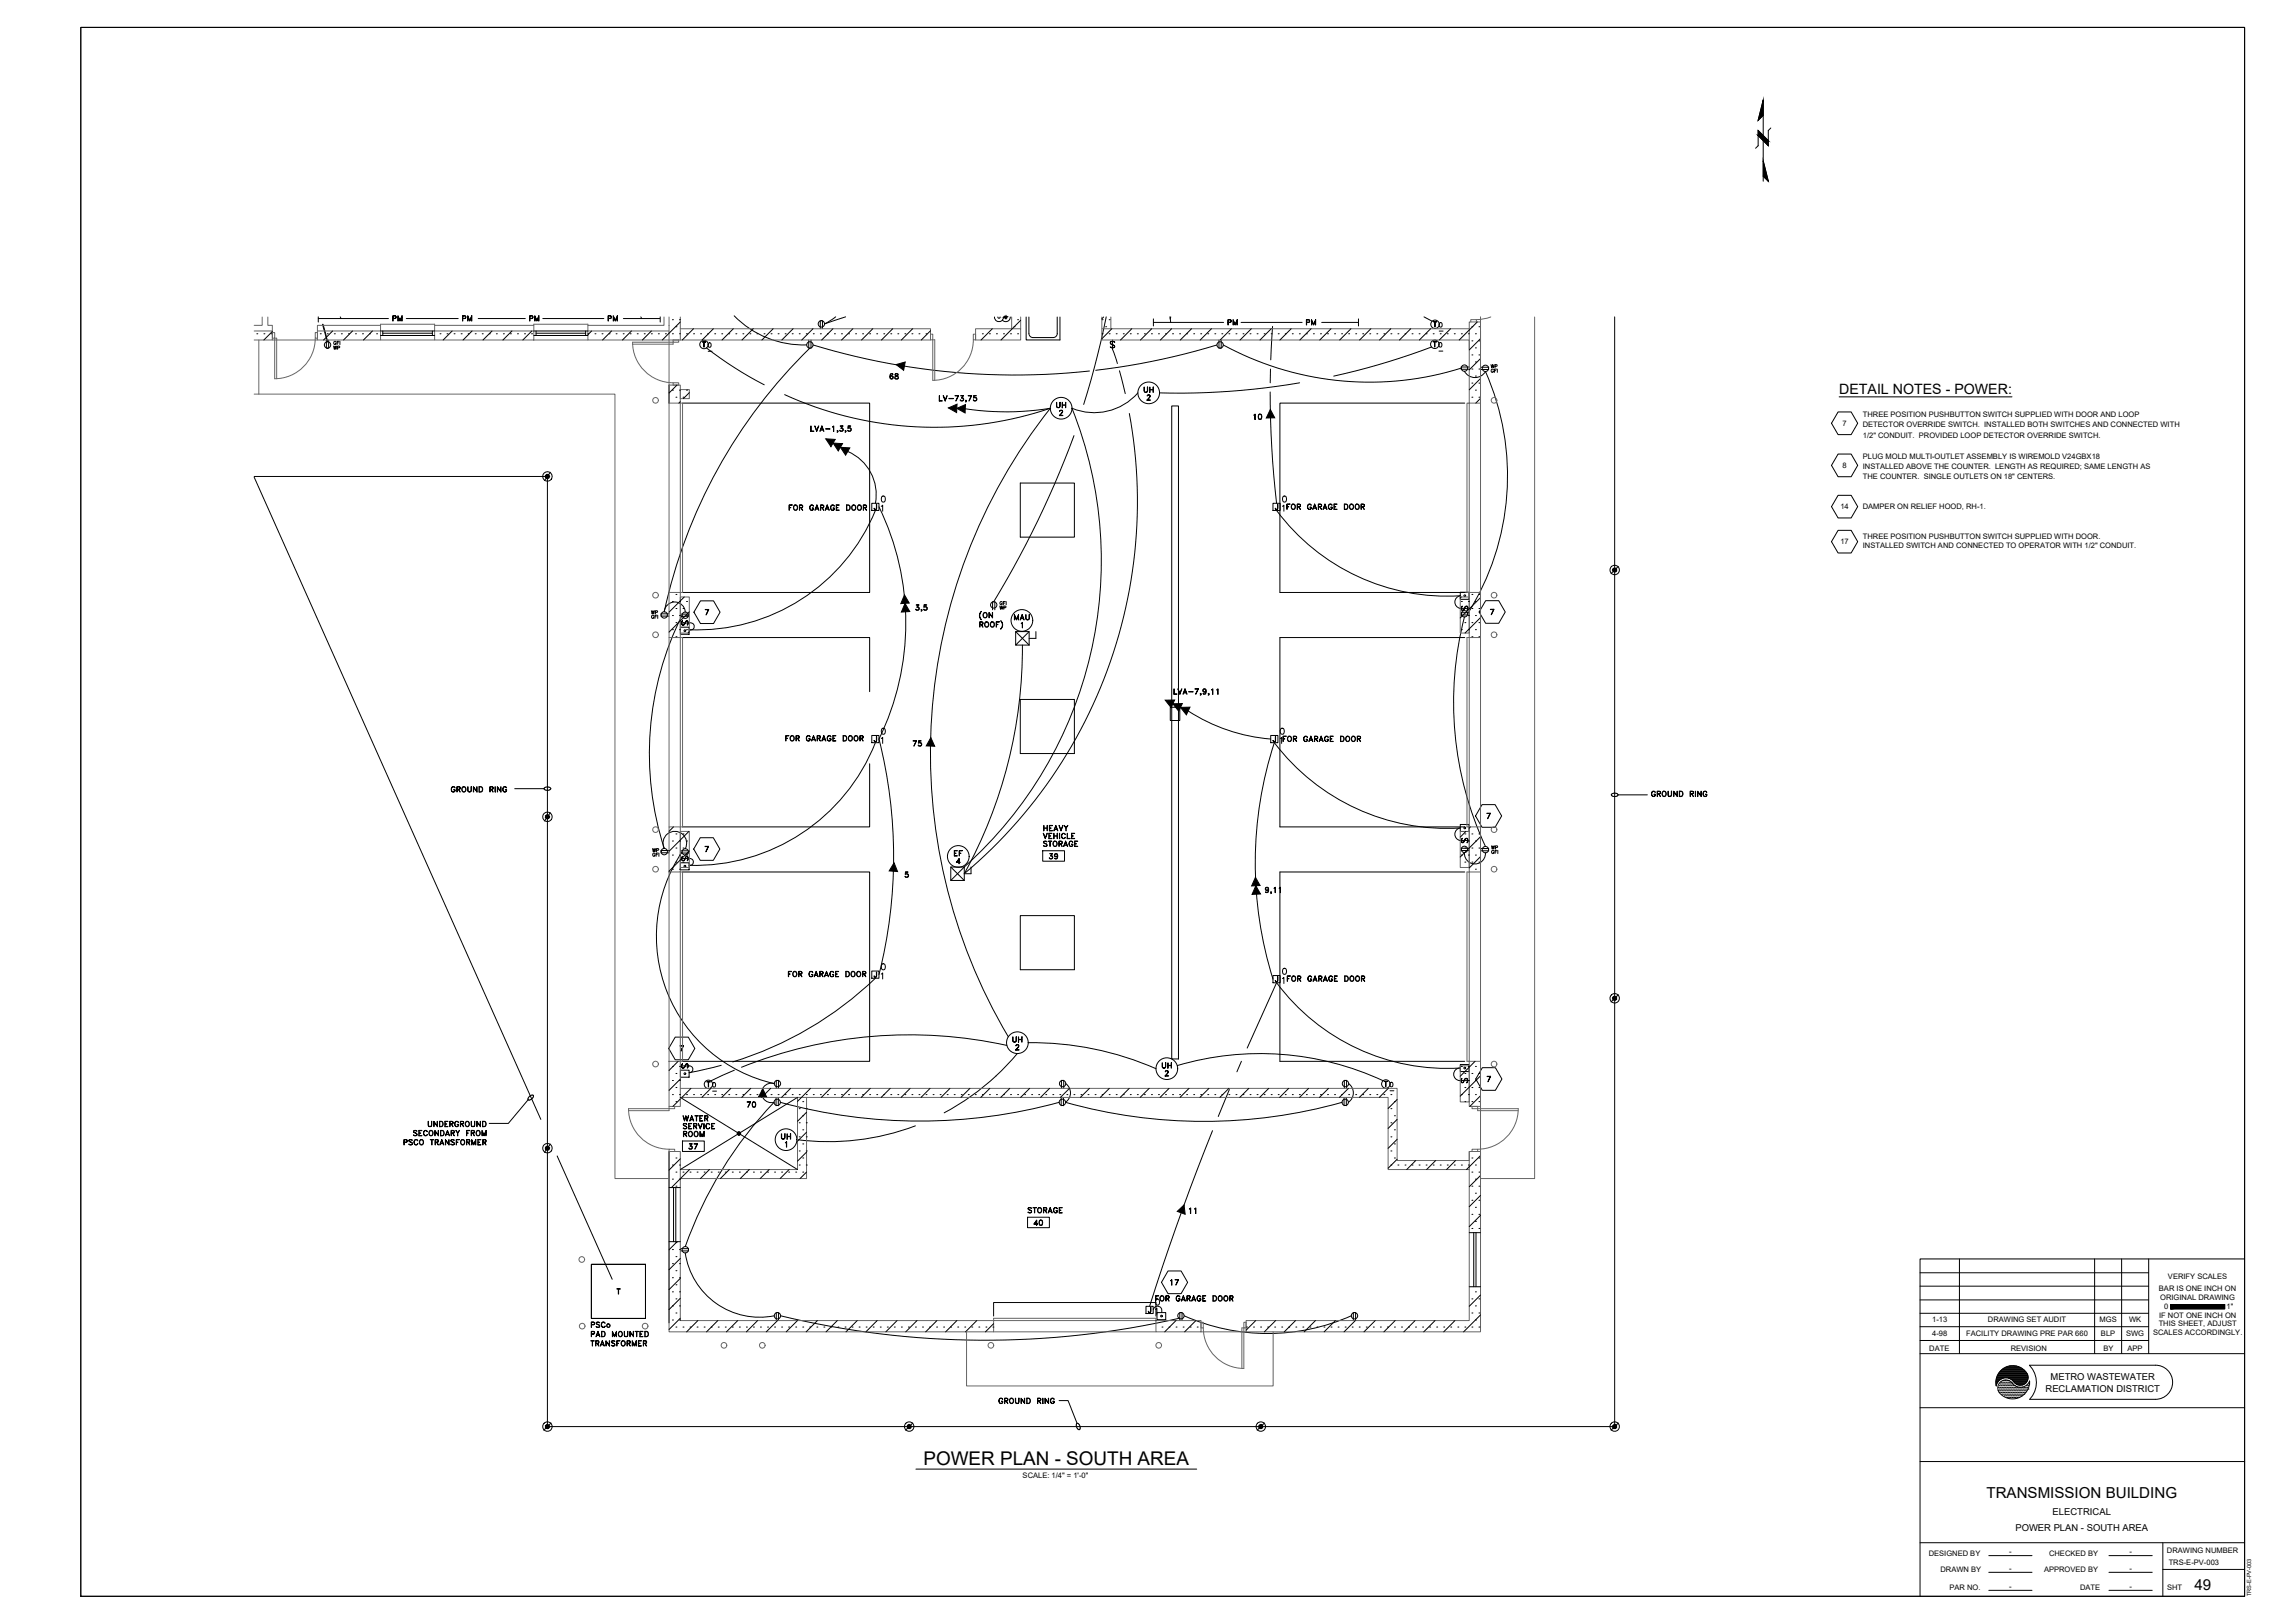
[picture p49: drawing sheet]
<svg xmlns="http://www.w3.org/2000/svg" width="1067mm" height="762mm" viewBox="0 0 1067 762" stroke-linecap="round" stroke-linejoin="round" font-family="sans-serif">
<defs><g id="words">
<text font-size="8.9" x="434" y="688">POWER PLAN - SOUTH AREA</text>
<text font-size="7.5" x="459" y="292">(ON</text>
<g font-size="7.1">
<text x="933" y="703">TRANSMISSION BUILDING</text>
<text x="1030" y="746">49</text>
</g>
<text font-size="6.7" x="864" y="185">DETAIL NOTES - POWER:</text>
<g font-size="6.6">
<text x="440" y="190">LV-73,75</text>
<text x="429" y="288">3,5</text>
</g>
<g font-size="6.2">
<text x="369" y="241">FOR GARAGE DOOR</text>
<text x="603" y="241">FOR GARAGE DOOR</text>
<text x="475" y="292">MAU</text>
<text x="368" y="349">FOR GARAGE DOOR</text>
<text x="428" y="352">75</text>
<text x="211" y="373">GROUND RING</text>
<text x="774" y="375">GROUND RING</text>
<text x="489" y="395">VEHICLE</text>
<text x="447" y="403">EF</text>
<text x="491" y="405">39</text>
<text x="603" y="462">FOR GARAGE DOOR</text>
<text x="474" y="491">UH</text>
<text x="366" y="536">UH</text>
<text x="276" y="629">PAD MOUNTED</text>
</g>
<g font-size="5.7">
<text x="183" y="152">PM</text>
<text x="216" y="152">PM</text>
<text x="284" y="152">PM</text>
<text x="575" y="154">PM</text>
<text x="612" y="154">PM</text>
<text x="417" y="179">68</text>
<text x="536" y="186">UH</text>
<text x="495" y="193">UH</text>
<text x="587" y="198">10</text>
<text x="601" y="349">FOR GARAGE DOOR</text>
<text x="489" y="391">HEAVY</text>
<text x="489" y="399">STORAGE</text>
<text x="369" y="460">FOR GARAGE DOOR</text>
<text x="544" y="503">UH</text>
<text x="350" y="521">70</text>
<text x="320" y="527">WATER</text>
<text x="200" y="530">UNDERGROUND</text>
<text x="320" y="531">SERVICE</text>
<text x="188" y="539">PSCO TRANSFORMER</text>
<text x="193" y="534">SECONDARY FROM</text>
<text x="320" y="535">ROOM</text>
<text x="322" y="541">37</text>
<text x="482" y="571">STORAGE</text>
<text x="557" y="571">11</text>
<text x="484" y="576">40</text>
<text x="549" y="605">17</text>
<text x="542" y="612">FOR GARAGE DOOR</text>
<text x="276" y="624">PSCo</text>
<text x="276" y="633">TRANSFORMER</text>
<text x="468" y="660">GROUND RING</text>
</g>
<text font-size="5.7" fill="#666" x="247" y="152">PM</text>
<g font-size="5.3">
<text x="685" y="288">S</text>
<text x="319" y="295">S</text>
<text x="685" y="397">S</text>
<text x="319" y="405">S</text>
<text x="319" y="503">S</text>
<text x="685" y="510">S</text>
</g>
<g font-size="4.9">
<text x="304" y="290">WP</text>
<text x="699" y="400">WP</text>
</g>
<g font-size="4.4">
<text x="156" y="163">GFI</text>
<text x="699" y="174">WP</text>
<text x="468" y="287">WP</text>
<text x="305" y="401">WP</text>
<text x="963" y="648">METRO WASTEWATER</text>
<text x="960" y="653">RECLAMATION DISTRICT</text>
<text x="964" y="711">ELECTRICAL</text>
<text x="946" y="719">POWER PLAN - SOUTH AREA</text>
</g>
<g font-size="3.5">
<text x="875" y="196">THREE POSITION PUSHBUTTON SWITCH SUPPLIED WITH DOOR AND LOOP</text>
<text x="865" y="200">7</text>
<text x="875" y="201">DETECTOR OVERRIDE SWITCH. INSTALLED BOTH SWITCHES AND CONNECTED WITH</text>
<text x="875" y="205">1/2&quot; CONDUIT. PROVIDED LOOP DETECTOR OVERRIDE SWITCH.</text>
<text x="875" y="215">PLUG MOLD MULTI-OUTLET ASSEMBLY IS WIREMOLD V24GBX18</text>
<text x="865" y="220">8</text>
<text x="875" y="220">INSTALLED ABOVE THE COUNTER. LENGTH AS REQUIRED; SAME LENGTH AS</text>
<text x="875" y="225">THE COUNTER. SINGLE OUTLETS ON 18&quot; CENTERS.</text>
<text x="864" y="239">14</text>
<text x="875" y="239">DAMPER ON RELIEF HOOD, RH-1.</text>
<text x="864" y="256">17</text>
<text x="875" y="253">THREE POSITION PUSHBUTTON SWITCH SUPPLIED WITH DOOR.</text>
<text x="875" y="257">INSTALLED SWITCH AND CONNECTED TO OPERATOR WITH 1/2&quot; CONDUIT.</text>
<text x="1018" y="601">VERIFY SCALES</text>
<text x="1014" y="606">BAR IS ONE INCH ON</text>
<text x="1014" y="610">ORIGINAL DRAWING</text>
<text x="1016" y="615">0</text>
<text x="1045" y="615">1&quot;</text>
<text x="907" y="621">1-13</text>
<text x="933" y="621">DRAWING SET AUDIT</text>
<text x="986" y="621">MGS</text>
<text x="1000" y="621">WK</text>
<text x="1014" y="623">THIS SHEET, ADJUST</text>
<text x="1014" y="619">IF NOT ONE INCH ON</text>
<text x="907" y="627">4-98</text>
<text x="923" y="627">FACILITY DRAWING PRE PAR 660</text>
<text x="987" y="627">BLP</text>
<text x="998" y="627">SWG</text>
<text x="1011" y="627">SCALES ACCORDINGLY.</text>
<text x="906" y="634">DATE</text>
<text x="944" y="634">REVISION</text>
<text x="988" y="634">BY</text>
<text x="999" y="634">APP</text>
<text x="480" y="694">SCALE: 1/4&quot; = 1'-0&quot;</text>
<text x="906" y="730">DESIGNED BY</text>
<text x="943" y="730">-</text>
<text x="962" y="730">CHECKED BY</text>
<text x="1000" y="730">-</text>
<text x="1017" y="729">DRAWING NUMBER</text>
<text x="943" y="738">-</text>
<text x="1000" y="738">-</text>
<text x="1018" y="735">TRS-E-PV-003</text>
<text x="911" y="738">DRAWN BY</text>
<text x="960" y="738">APPROVED BY</text>
<text x="915" y="746">PAR NO.</text>
<text x="943" y="746">-</text>
<text x="977" y="746">DATE</text>
<text x="1000" y="746">-</text>
<text x="1018" y="746">SHT</text>
</g>
<text font-size="2.7" x="1057" y="749" transform="rotate(-90 1057 749)">TRS-E-PV-003</text>
<g font-size="2.6">
<text x="675" y="157">-</text>
<text x="331" y="166">-</text>
<text x="675" y="166">-</text>
<text x="333" y="514">-</text>
<text x="652" y="513">-</text>
</g>
</g></defs>
<!-- layer: E-POWER -->
<g fill="none" stroke="#000" stroke-width=".47">
<path d="M149 150h33M149 149v2M151 152l3 8-2-8M153 160v4M160 149v1M191 150h24M225 150h22M255 150h29M293 150h17M301 149v1M310 149v2M345 148a46 46 0 0 0 34 14"/>
<path d="M380 160v4M381 160v4M385 151v3M386 151v3M392 149l-5 3 10-3M519 149l-5 23-5 18M522 160v4l3 7M542 151h33M542 150v3M549 149l1 2M550 149l-1 1M572 160v4"/>
<path d="M573 160v4M583 151h28M598 153l-1 16M621 151h17M638 150v3M669 149l3 2M758 149v521h-501v-446h-138M332 163a180 180 0 0 0 27 18M380 163a245 245 0 0 0-68 124 5 5 0 0 1 5-4 5 5 0 0 1 5 4M382 162a326 326 0 0 0 130 12M521 161l1-1 1 1h-2l1 1h1v1h-2h2zM526 174l2 11"/>
<path d="M571 162a326 326 0 0 1-57 12M574 162a144 144 0 0 0 112 11M597 173l-1 7M610 180a336 336 0 0 1-66 4M672 163a334 334 0 0 1-46 14M686 173h4M686 172h4M688 174a6 6 0 0 0 9 0 121 121 0 0 1-8 114M695 173h4M695 172h4M368 185a170 170 0 0 0 125 7M493 192a128 128 0 0 1-40 0"/>
<path d="M493 192a261 261 0 0 0-20 295M503 192a193 193 0 0 1-50 215l-7 6h7M530 194a228 228 0 0 1-77 216M534 184a27 27 0 0 1-31 8M596 184a462 462 0 0 0 3 52M398 212a22 22 0 0 1 13 24M504 205a454 454 0 0 1-37 78M119 224l135 302M258 222l-2 4M409 236h4v4h-4zM411 240a90 90 0 0 1-87 56M413 238a124 124 0 0 1 0 109 226 226 0 0 1 0 111"/>
<path d="M598 236h3v4h-3zM599 240a100 100 0 0 0 87 40 3 3 0 0 0-3 3 3 3 0 0 0 3 3M686 278h4v3h-4zM760 266l-4 3M310 289h4M310 288h4M319 294h5v4h-5zM319 288h4M320 289a145 145 0 0 0-8 109M466 282v4M477 297l6 6M483 297l-6 6h6"/>
<path d="M486 297v3h-3M688 290a160 160 0 0 0 9 107M477 303v-6h6v6M480 303a220 220 0 0 1-27 107M558 334a84 84 0 0 0 39 13M409 345h4v4h-4zM411 349a91 91 0 0 1-87 57M597 345h3v4h-3zM258 382l-2 3M310 399h4M312 398a6 6 0 0 1 5-8 6 6 0 0 1 5 8M320 400a71 71 0 0 0 44 109 5 5 0 0 0-6 4 5 5 0 0 0 5 5 190 190 0 0 0-41 67"/>
<path d="M686 395a3 3 0 0 1-3-3 3 3 0 0 1 3-3 102 102 0 0 1-88-40 183 183 0 0 0 0 111M686 387h4v3h-4zM686 399h4M695 399h4M695 398h4M310 400h4M319 405h5v3h-5zM446 413v-6h7v6M446 407l7 6M456 407v3h-3M688 400a5 5 0 0 0 4 6 5 5 0 0 0 5-6M409 456h4v3h-4z"/>
<path d="M411 459a168 168 0 0 1-67 40M598 458h3v3h-3zM760 467l-4 3M473 491a212 212 0 0 0-125 10M478 495l-4 3a116 116 0 0 1-31 24M483 490a145 145 0 0 1 60 12M583 498l-2 5M586 492l13-31a100 100 0 0 0 87 40 3 3 0 0 0-3 3 3 3 0 0 0 2 3M686 500h4v3h-4zM319 502h5v4h-5zM339 500l-15 4M345 502l-11 5"/>
<path d="M364 515v4M364 507v4M365 515v4M366 507v4M366 518a248 248 0 0 0 131 0M498 515v4M498 507v4M499 515v4M499 507v4M500 518a240 240 0 0 0 130 0M500 509a5 5 0 0 1 0 9M553 500a137 137 0 0 1 96 7"/>
<path d="M577 512l-5 12M631 515v4M631 507v4M632 515v4M632 507v4M633 509a5 5 0 0 1 0 9M258 537l-2 4M430 529a116 116 0 0 1-56 6M569 531a1148 1148 0 0 0-29 82M262 543l25 58M278 594h25v25h-25zM319 586h4"/>
<path d="M319 587h4M322 588a35 35 0 0 0 42 30M364 616v4M366 616v4M367 618a408 408 0 0 0 187 1M538 613h3v4h-3zM541 615a2 2 0 0 1 3-2 2 2 0 0 1 1 3M543 616h4v4h-4zM554 616v4M555 616v4M556 618a97 97 0 0 0 79 0M635 616v4"/>
<path d="M637 616v4M259 668l-4 3M429 668l-4 3M594 668l-4 3M760 668l-4 3"/>
<circle cx="386" cy="152" r="1.5"/>
<circle cx="674" cy="152" r="2"/>
<circle cx="154" cy="162" r="1.5"/>
<circle cx="331" cy="162" r="2"/>
<circle cx="380" cy="162" r="1.5"/>
<circle cx="573" cy="162" r="1.5"/>
<circle cx="674" cy="162" r="2"/>
<circle cx="688" cy="173" r="1.5"/>
<circle cx="697" cy="173" r="1.5"/>
<circle cx="498" cy="192" r="5"/>
<circle cx="539" cy="184" r="5"/>
<circle cx="257" cy="224" r="2.2"/>
<circle cx="688" cy="280" r=".4"/>
<circle cx="758" cy="268" r="2.2"/>
<circle cx="312" cy="289" r="1.5"/>
<circle cx="322" cy="289" r="1.5"/>
<circle cx="467" cy="284" r="1.5"/>
<circle cx="480" cy="291" r="5"/>
<circle cx="257" cy="384" r="2.2"/>
<circle cx="312" cy="400" r="1.5"/>
<circle cx="322" cy="400" r="1.5"/>
<circle cx="688" cy="399" r="1.5"/>
<circle cx="688" cy="389" r=".4"/>
<circle cx="697" cy="399" r="1.5"/>
<circle cx="450" cy="402" r="5"/>
<circle cx="758" cy="469" r="2.2"/>
<circle cx="478" cy="490" r="5"/>
<circle cx="333" cy="509" r="2"/>
<circle cx="365" cy="518" r="1.5"/>
<circle cx="365" cy="509" r="1.5"/>
<circle cx="499" cy="518" r="1.5"/>
<circle cx="499" cy="509" r="1.5"/>
<circle cx="548" cy="502" r="5"/>
<circle cx="632" cy="518" r="1.5"/>
<circle cx="632" cy="509" r="1.5"/>
<circle cx="651" cy="509" r="2"/>
<circle cx="688" cy="501" r=".4"/>
<circle cx="257" cy="539" r="2.2"/>
<circle cx="369" cy="535" r="5"/>
<circle cx="322" cy="587" r="1.5"/>
<circle cx="365" cy="618" r="1.5"/>
<circle cx="545" cy="618" r=".4"/>
<circle cx="554" cy="618" r="1.5"/>
<circle cx="636" cy="618" r="1.5"/>
<circle cx="257" cy="670" r="2.2"/>
<circle cx="427" cy="670" r="2.2"/>
<circle cx="592" cy="670" r="2.2"/>
<circle cx="758" cy="670" r="2.2"/>
</g>
<g fill="#000" stroke="#000" stroke-width=".47">
<path d="M421 171l4-1-1 4zM445 192l4-2v4zM449 192l4-2v4zM596 192l3 4h-4zM388 206h4l-2 4zM391 208h5l-2 4zM395 210h4l-2 4zM425 279l2 4h-4zM425 283l2 4h-4zM547 329h5l-2 3zM551 330h4l-2 4zM554 332h5l-2 4z"/>
<path d="M437 346l2 4h-4zM420 405l1 4h-3zM589 412l3 4h-4zM590 416l2 4h-4zM358 511l2 4h-4zM553 569l3-3v4z"/>
<path d="M256 224h1zM256 224h1zM256 224h1z"/>
<path d="M257 223v1zM256 223l1 1zM256 223l1 1z"/>
<path d="M257 223v1zM257 223v1zM257 223v1z"/>
<path d="M257 224h1zM257 224h1zM257 224l1-1z"/>
<path d="M257 224l1-1zM257 223v1zM257 223v1z"/>
<path d="M757 268h1zM757 268h1z"/>
<path d="M758 267v1zM757 267l1 1zM757 267l1 1z"/>
<path d="M758 267v1zM758 267v1z"/>
<path d="M758 268h1zM758 268h1zM758 268h1z"/>
<path d="M759 267l-1 1zM758 267v1zM758 267v1z"/>
<path d="M758 268l1-1zM758 268l1-1zM758 268l1-1z"/>
<path d="M256 384h1zM256 384h1zM256 384h1z"/>
<path d="M256 383l1 1zM256 383l1 1zM256 383l1 1z"/>
<path d="M257 383v1zM257 383v1zM257 383v1z"/>
<path d="M257 384h1zM257 384l1-1zM257 384l1-1z"/>
<path d="M257 384l1-1zM257 383v1zM257 383v1z"/>
<path d="M757 469h1zM757 469h1z"/>
<path d="M758 468v1zM757 468l1 1zM757 469h1z"/>
<path d="M758 468v1zM758 468v1z"/>
<path d="M758 469h1zM758 469h1zM758 469h1z"/>
<path d="M759 468l-1 1zM758 468v1zM758 468v1z"/>
<path d="M758 469h1zM758 469h1zM758 469l1-1z"/>
<path d="M256 539h1zM256 539h1zM256 540l1-1z"/>
<path d="M257 538v1zM256 539h1zM256 539h1z"/>
<path d="M257 539v1zM257 539v1zM257 539v1z"/>
<path d="M257 538v1zM257 538v1zM257 538v1z"/>
<path d="M257 539v1zM257 539v1z"/>
<path d="M257 539l1 1zM257 539h1zM257 539h1z"/>
<path d="M257 539h1zM257 538v1zM257 538v1z"/>
<path d="M256 670h1zM256 670h1zM257 670v1z"/>
<path d="M256 669l1 1zM256 669l1 1zM256 670h1z"/>
<path d="M257 670v1zM257 670v1zM257 670v1z"/>
<path d="M257 669v1zM256 669l1 1z"/>
<path d="M257 670v1zM257 670h1zM257 670h1z"/>
<path d="M257 669v1zM257 669v1zM257 669v1z"/>
<path d="M257 670h1zM257 670h1zM257 670l1-1z"/>
<path d="M426 670h1zM426 670h1zM427 670h-1z"/>
<path d="M426 669l1 1zM426 669l1 1zM426 670h1z"/>
<path d="M427 670v1zM427 670v1zM427 670v1z"/>
<path d="M427 669v1zM426 669l1 1z"/>
<path d="M427 670v1zM427 670h1z"/>
<path d="M427 669v1zM427 669v1zM427 669v1z"/>
<path d="M427 670h1zM427 670h1zM427 670l1-1z"/>
<path d="M591 670h1zM591 670h1zM592 670h-1z"/>
<path d="M591 669l1 1zM591 669l1 1zM591 670h1z"/>
<path d="M592 670v1zM592 670v1zM592 670v1z"/>
<path d="M592 669v1zM591 669l1 1z"/>
<path d="M592 670v1zM592 670h1zM592 670h1z"/>
<path d="M592 669v1zM592 669v1zM592 669v1z"/>
<path d="M592 670h1zM592 670h1zM592 670l1-1z"/>
<path d="M757 670h1zM757 670h1z"/>
<path d="M758 669v1zM757 669l1 1zM757 670h1z"/>
<path d="M758 670v1zM758 670v1zM758 670l1 1z"/>
<path d="M758 669v1zM758 669v1z"/>
<path d="M758 670h1zM758 670h1zM758 670h1z"/>
<path d="M759 669l-1 1zM758 669v1zM758 669v1z"/>
<path d="M758 670h1zM758 670h1zM758 670l1-1z"/>
</g>
<!-- layer: TEXT -->
<g fill="none" stroke="#000" stroke-width=".47">
<path d="M673 151h2zM674 151v3zM330 160l1 1zM330 161v2l1-2M673 160l1 1zM674 161v2v-2M381 200v2l1 1h-1zM383 200v2l1-2-1 3zM386 200l1 3-1-3-1 3zM396 200l-1 1 1 1M498 195h1h-2l2-2h-1h1v1l-1 1M539 188h1h-1l1-2v-1l-1 1 1-1v1l-1 2"/>
<path d="M863 193h6l3 6-3 5h-6l-3-5zM385 202h2M388 201h2zM391 200v3v-3zM393 202h.1M393 203v-1v1M393 203h.1M394 202h1M395 201l1 1h-1M396 200h-2h2l-1 1a.8 .8 0 0 1 1 1 .8 .8 0 0 1-1 1 .8 .8 0 0 1-1-1h1h1M397 202h.1M397 203v-1v1"/>
<path d="M397 203h.1M398 202h.1M399 201l1 1h-1M400 201h-2v-1h1h-1v1a1 1 0 0 1 2 0 .9 .9 0 0 1-1 1 .9 .9 0 0 1-1 0h1h1M863 213h6l3 5-3 6h-6l-3-6zM412 237v2h-1h-1h1zM414 238v-1v3M600 237v2h-1h1zM863 233h6l3 5-3 5h-6l-3-5zM863 249h6l3 5-3 6h-6l-3-6zM329 282h6l3 5-3 6h-6l-3-6zM331 286h2l-1 3 1-3z"/>
<path d="M470 291a2.4 2.4 0 0 1 0 4 2.6 2.6 0 0 0 0-4zM480 293v-1v3v-3zM698 282h6l3 5-3 6h-6l-3-6zM701 286l-1 3 1-3h-1h1M551 323v3h2h-2zM553 323l1 3 1-3-1 3zM556 325h1M556 323l1 3-1-2-1 2zM558 325h2zM563 323l-2 3 2-3h-2l2 1M564 326h.1M565 324v1l1-1"/>
<path d="M565 324h1M565 326h1M565 324v1M566 324v2M566 325a.8 .8 0 0 1-1 0 .8 .8 0 0 1 0-1 .8 .8 0 0 1 1 0v1l-1 1M566 324v1M567 326h.1M568 326h-1M568 326h.1M569 324v-1v3v-2zM571 324l1-1v3v-2zM412 346v2h-1h-1h1z"/>
<path d="M414 347v-1v3M599 346v2h-1h1zM242 370h13M256 370a1.1 1.1 0 0 1 2-1 1.1 1.1 0 0 1 0 2 1.3 1.3 0 0 1-2 0 1.3 1.3 0 0 1 0-1zM696 378h6l3 5-3 5h-6l-3-5zM758 374h1M760 373l-1-1a1.1 1.1 0 0 0-2 0 1.1 1.1 0 0 0 0 2h1M760 373l-1 1M760 373h14M329 393h6l3 6-3 5h-6l-3-5zM331 397h2l-2 3 2-3zM490 399h10v5h-10z"/>
<path d="M700 382l-2 2 2-2h-2h2M425 412h.1M426 410v1v1M426 411l-1-1v-1h1l-1 1a.9 .9 0 0 1 1 1 .9 .9 0 0 1 0 1 .9 .9 0 0 1-1-1l1 1v-1M449 405h2h-2l1-2v3v-3l-1 2M594 418h1h1M594 417h1h1M594 419h1M595 417h-1l1 1M595 417h1l-1 2M596 418a1 1 0 0 1-2 0 .8 .8 0 0 1 0-1 1 1 0 0 1 2 0v2h-2M596 417l-1 1"/>
<path d="M597 419h.1M597 419v1M598 417h1v2v-2zM601 417v2v-2zM412 456v2l-1 1-1-1 1 1zM414 457v3M600 458v2l-1 1v-1l1 1zM317 487h6l3 5-3 6h-6l-3-6zM321 491l-1 3 1-3h-2h2M477 493h2h-2l1-2h-1l1-1v1l-1 2M248 516l-9 11h-9M248 516h1"/>
<path d="M248 516v-1a1.1 1.1 0 0 1 1-1 1.1 1.1 0 0 1 1 1l-1 1M332 508h1zM333 508v2v-2M547 505h2h-2l1-2h-1h1h1l-2 2M650 508h1zM651 508v2v-2M696 501h6l3 6-3 5h-6l-3-5zM698 505h2l-1 3 1-3zM320 536h11v5h-11zM369 536v3v-3zM482 571h11v5h-11zM548 597h7l3 5-3 5h-7l-3-5z"/>
<path d="M290 605h1zM290 605v3zM540 614v2h-1h1zM543 615v-1v3M497 658h5l4 10M506 668l1 1a1.1 1.1 0 0 1 0 1 1.1 1.1 0 0 1-1 1l-1-1z"/>
<circle cx="676" cy="152" r="1"/>
<circle cx="333" cy="162" r="1"/>
<circle cx="676" cy="162" r="1"/>
<circle cx="415" cy="234" r="1.3"/>
<circle cx="603" cy="234" r="1.3"/>
<circle cx="415" cy="343" r="1.3"/>
<circle cx="602" cy="343" r="1.3"/>
<circle cx="415" cy="454" r="1.3"/>
<circle cx="603" cy="456" r="1.3"/>
<circle cx="335" cy="509" r="1"/>
<circle cx="653" cy="509" r="1"/>
</g>
<!-- layer: A-FURNITURE-HIDDEN -->
<path d="M320 189h88v89h-88M688 189h-87v89h87M479 227h25v25h-25zM320 299h88v26M688 299h-87v89h87M479 328h25v26h-25zM408 359v29h-88M320 409h88v89h-88M688 409h-87v89h87M479 430h25v25h-25zM467 618v-6h76v6" fill="none" stroke="#000" stroke-width=".47"/>
<!-- layer: BORDER -->
<path d="M828 54l-2 3 2-10v38M828 76l2 9-2-2M830 66l-4-5v7l-2 2M831 60l-1 1v7l-4-4" fill="none" stroke="#000" stroke-width=".47"/>
<g fill="#000" stroke="#000" stroke-width=".47">
<path d="M828 47v7l-2 3zM828 76l2 9-2-2z"/>
<path d="M826 64l4 4v-2zM826 61l4 5-4-2z"/>
</g>
<!-- layer: TEXT3 -->
<path d="M430 690h132" fill="none" stroke="#000" stroke-width=".47"/>
<!-- layer: TRS-FLOOR PLAN-XBASE|A-WALL -->
<g fill="none" stroke="#666" stroke-width=".47">
<path d="M119 155h9M123 149v4h-4M126 149v4h2v7h-9M128 160h21M128 156v3M149 153h30v7h-30zM149 155h30M149 156v3M179 160h25M179 153v-1h25v1M204 153h47v7h-47zM204 155h47"/>
<path d="M251 160h25M251 152h25v1M276 155h38M312 149v4h-36v7h161v-6h-118M314 149v32h5v8h-5M314 153h.1M316 160h3M319 149v11M437 157v3M458 157v3M475 149v5M479 149v11h-21v-6h21"/>
<path d="M517 149v11h173v4M517 154h173M522 149v5M690 151h5v38h-5zM695 155v9M314 189v-8v8M316 181h3M319 183h5v4h-5zM314 278h5v21h-5zM690 278h5v21h-5zM319 280h5v17h-5zM686 280h4v17h-4z"/>
<path d="M314 388h5v21h-5zM319 390h5v17h-5zM686 390h4v17h-4zM690 388h5v21h-5zM314 498h5v21h-5zM690 498h5v21h-5zM319 511h337v34h34v-4h5v8M319 515h333v34h38M374 515v34h-55M379 515v38h-60M686 500h4v17h-4zM691 519h3"/>
<path d="M314 541v84h153v-5h-148v-79h-5v80M690 541v79h-105v5h110v-84M691 541h3M543 620h21v5h-21zM564 621v2M585 621v2"/>
<circle cx="308" cy="188" r="1.3"/>
<circle cx="702" cy="188" r="1.3"/>
<circle cx="308" cy="279" r="1.3"/>
<circle cx="702" cy="279" r="1.3"/>
<circle cx="308" cy="298" r="1.3"/>
<circle cx="702" cy="298" r="1.3"/>
<circle cx="308" cy="390" r="1.3"/>
<circle cx="702" cy="390" r="1.3"/>
<circle cx="308" cy="408" r="1.3"/>
<circle cx="702" cy="408" r="1.3"/>
<circle cx="308" cy="500" r="1.3"/>
<circle cx="702" cy="500" r="1.3"/>
<circle cx="273" cy="591" r="1.3"/>
<circle cx="273" cy="623" r="1.3"/>
<circle cx="303" cy="623" r="1.3"/>
<circle cx="340" cy="632" r="1.3"/>
<circle cx="358" cy="632" r="1.3"/>
<circle cx="465" cy="632" r="1.3"/>
<circle cx="544" cy="632" r="1.3"/>
</g>
<!-- layer: TRS-FLOOR PLAN-XBASE|A-DOOR -->
<g fill="none" stroke="#666" stroke-width=".47">
<path d="M128 156h1v3h-1M148 159a19 19 0 0 1-19 19v-19h1v19M149 156h-1v3h1M316 160v1h3v-1M437 157h1v3h-1M457 160a19 19 0 0 1-19 19v-19h1v19M458 157h-1v3h1M691 151v-1h2v1M695 149v2M700 149l-7 1M297 162h19v-1h-19a19 19 0 0 0 19 19M314 189v89"/>
<path d="M316 181v-1h3v1M319 189h1v89h-1zM689 189h1v89h-1zM695 189v89M314 299v89M319 299h1v89h-1zM689 299h1v89h-1zM695 299v89M314 409v89M319 409h1v89h-1zM689 409h1v89h-1zM695 409v89"/>
<path d="M314 519v2h3v-2M691 519v2h3v-2M695 519v22M295 521h19h-19M295 521a19 19 0 0 0 19 19M713 521h-19h19a19 19 0 0 1-19 19M314 541v-1h3v1M691 541v-1h3v1M467 619h76v1h-76zM467 625h76M564 621h1v2h-1M564 625h21"/>
<path d="M565 623a19 19 0 0 0 19 19M585 621h-1v2h1M583 642v-19h1v20"/>
</g>
<!-- layer: TRS-FLOOR PLAN-XBASE|A-FLOR-PFIX -->
<g fill="#000" stroke="#000" stroke-width=".47">
<path d="M472 149h1z"/>
<path d="M472 149h1zM472 149h1z"/>
</g>
<g fill="none" stroke="#000" stroke-width=".47">
<path d="M467 149a2.1 2.1 0 0 0 2 2 2.1 2.1 0 0 0 2-2M469 149h1M474 149a2.1 2.1 0 0 1-1 2 2.1 2.1 0 0 1-2-1M482 149v11h16v-11M483 149v8l2 1h10h1v-1v-8M346 532h2M346 533h2M347 531v2"/>
<circle cx="347" cy="532" r=".8"/>
</g>
<!-- layer: TRS-FLOOR PLAN-XBASE|A-FLOR -->
<path d="M550 191h3v306h-3zM549 332h5v6h-5zM319 515l55 34M374 515l-55 34" fill="none" stroke="#000" stroke-width=".47"/>
<!-- layer: TRS-FLOOR PLAN-XBASE|A-GLAZ -->
<g fill="none" stroke="#000" stroke-width=".47">
<path d="M179 158h25M179 155h25M180 156h23M180 155v3M203 155v3M251 158h25M251 155h25M252 156h23M252 155v3M275 155v3M314 558h5M316 558v25"/>
<path d="M317 558v25M690 579h5M692 579v25M693 579v25M314 583h5M690 604h5"/>
</g>
<!-- layer: TRS-FLOOR PLAN-XBASE|A-WALL-HTCH -->
<g fill="none" stroke="#000" stroke-width=".47">
<path d="M121 157h.1M124 157h.1M127 157h.1M128 156l-4 4M150 157h.1M154 157h.1M156 155l-4 5M157 157h.1M160 157h.1M164 157h.1M166 155l-5 5M167 157h.1"/>
<path d="M170 157h.1M174 157h.1M175 155l-4 5M177 157h.1M207 157h.1M210 157h.1M212 155l-4 5M213 157h.1M217 157h.1M220 157h.1M222 155l-5 5M223 157h.1"/>
<path d="M226 157h.1M230 157h.1M231 155l-4 5M233 157h.1M236 157h.1M240 157h.1M240 155l-4 5M243 157h.1M246 157h.1M250 157h.1M250 155l-5 5M276 157h.1"/>
<path d="M278 155l-2 2M279 157h.1M283 157h.1M286 157h.1M287 155l-4 5M289 157h.1M293 157h.1M296 157h.1M297 155l-5 5M299 157h.1M302 157h.1M306 157h.1"/>
<path d="M306 155l-4 5M309 157h.1M312 157h.1M316 150h.1M316 157h.1M317 153h.1M319 150h.1M319 157h.1M319 151l-8 9M322 157h.1M326 154l-6 6M326 157h.1"/>
<path d="M329 157h.1M332 157h.1M335 154l-5 6M336 157h.1M339 157h.1M342 157h.1M344 154l-5 6M346 157h.1M349 157h.1M352 157h.1M354 154l-6 6M355 157h.1"/>
<path d="M359 157h.1M362 157h.1M363 154l-5 6M365 157h.1M369 157h.1M372 157h.1M372 154l-5 6M375 157h.1M379 157h.1M382 154l-6 6M382 157h.1M385 157h.1"/>
<path d="M389 157h.1M391 154l-5 6M392 157h.1M395 157h.1M398 157h.1M400 154l-5 6M402 157h.1M405 157h.1M408 157h.1M410 154l-5 6M412 157h.1M415 157h.1"/>
<path d="M418 157h.1M419 154l-5 6M422 157h.1M425 157h.1M428 157h.1M429 154l-6 6M431 157h.1M435 157h.1M437 155l-4 5M461 157h.1M465 157h.1M466 154l-5 6"/>
<path d="M468 157h.1M471 157h.1M474 157h.1M476 153h.1M478 150h.1M478 157h.1M479 150l-9 10M517 150h.1M517 157h.1M518 149l-1 1M519 153h.1M521 150h.1"/>
<path d="M521 157h.1M522 154l-5 5M524 157h.1M527 157h.1M531 157h.1M531 154l-5 6M534 157h.1M537 157h.1M541 157h.1M541 154l-6 6M544 157h.1M547 157h.1"/>
<path d="M550 154l-5 6M551 157h.1M554 157h.1M557 157h.1M559 154l-5 6M560 157h.1M564 157h.1M567 157h.1M569 154l-5 6M570 157h.1M574 157h.1M577 157h.1"/>
<path d="M578 154l-5 6M580 157h.1M584 157h.1M587 157h.1M588 154l-6 6M590 157h.1M594 157h.1M597 157h.1M597 154l-5 6M600 157h.1M603 157h.1M606 154l-5 6"/>
<path d="M607 157h.1M610 157h.1M613 157h.1M616 154l-6 6M617 157h.1M620 157h.1M623 157h.1M625 154l-5 6M627 157h.1M630 157h.1M633 157h.1M634 154l-5 6"/>
<path d="M637 157h.1M640 157h.1M643 157h.1M644 154l-6 6M646 157h.1M650 157h.1M653 154l-5 6M653 157h.1M656 157h.1M660 157h.1M662 154l-5 6M663 157h.1"/>
<path d="M666 157h.1M670 157h.1M672 154l-6 6M673 157h.1M680 157h.1M681 154l-5 6M683 157h.1M686 157h.1M689 157h.1M691 153h.1M693 157h.1M694 151l-9 9"/>
<path d="M694 153h.1M695 159l-5 5M691 180h.1M691 173h.1M691 167h.1M691 160h.1M693 177h.1M693 170h.1M693 163h.1M694 180h.1M694 173h.1M694 167h.1"/>
<path d="M694 160h.1M695 168l-5 6M695 178l-5 5M316 183h.1M317 186h.1M318 181l-4 4M319 183h.1M319 189h.1M321 186h.1M322 183h.1M324 184l-3 3M691 186h.1"/>
<path d="M693 183h.1M694 186h.1M695 187l-2 2M317 279h.1M691 279h.1M694 279h.1M316 296h.1M316 289h.1M316 282h.1M317 299h.1M317 286h.1M319 282h.1"/>
<path d="M321 286h.1M321 280l-7 7M322 282h.1M324 287l-10 10M324 297h-1M686 280v1M686 296h.1M688 292h.1M689 296h.1M691 299h.1M691 292h.1M693 296h.1"/>
<path d="M693 289h.1M693 282h.1M694 299h.1M694 292h.1M694 286h.1M695 281l-9 9M695 290l-7 7M695 299h.1M316 395h.1M316 388l-2 2M317 392h.1M317 398h.1"/>
<path d="M319 395h.1M321 392h.1M321 398h.1M322 395h.1M323 390l-9 10M324 400l-10 9M688 390l-2 3M690 388v1M693 395h.1M694 392h.1M694 398h.1M695 393l-9 9"/>
<path d="M316 401h.1M316 408h.1M319 408h.1M686 401h.1M688 405h.1M689 401h.1M691 405h.1M693 401h.1M693 408h.1M694 405h.1M695 402l-5 5M318 498l-4 5"/>
<path d="M693 498l-7 7M316 501h.1M316 507h.1M316 514h.1M317 511h.1M317 517h.1M319 507h.1M319 514h.1M319 516l-3 3M319 507l-5 5M322 514h.1M324 511l-4 4"/>
<path d="M326 514h.1M329 514h.1M332 514h.1M334 511l-4 4M339 514h.1M342 514h.1M343 511l-4 4M346 514h.1M349 514h.1M352 514h.1M352 511l-4 4M355 514h.1"/>
<path d="M359 514h.1M362 511l-4 4M362 514h.1M365 514h.1M369 514h.1M371 511l-4 4M372 514h.1M375 514h.1M377 517h.1M379 514h.1M381 511l-7 6M382 514h.1"/>
<path d="M385 514h.1M389 514h.1M390 511l-4 4M392 514h.1M395 514h.1M398 514h.1M399 511l-4 4M402 514h.1M405 514h.1M408 514h.1M409 511l-5 4M412 514h.1"/>
<path d="M415 514h.1M418 511l-4 4M418 514h.1M422 514h.1M425 514h.1M427 511l-4 4M428 514h.1M431 514h.1M435 514h.1M437 511l-5 4M438 514h.1M441 514h.1"/>
<path d="M445 514h.1M446 511l-4 4M448 514h.1M451 514h.1M455 514h.1M455 511l-4 4M458 514h.1M461 514h.1M465 514h.1M465 511l-4 4M468 514h.1M471 514h.1"/>
<path d="M474 511l-4 4M474 514h.1M478 514h.1M481 514h.1M483 511l-4 4M484 514h.1M488 514h.1M491 514h.1M493 511l-4 4M494 514h.1M498 514h.1M501 514h.1"/>
<path d="M502 511l-4 4M504 514h.1M508 514h.1M511 514h.1M512 511l-5 4M514 514h.1M517 514h.1M521 514h.1M521 511l-4 4M524 514h.1M527 514h.1M530 511l-4 4"/>
<path d="M531 514h.1M534 514h.1M537 514h.1M540 511l-5 4M541 514h.1M544 514h.1M547 514h.1M549 511l-4 4M551 514h.1M554 514h.1M557 514h.1M558 511l-4 4"/>
<path d="M560 514h.1M564 514h.1M567 514h.1M568 511l-5 4M570 514h.1M574 514h.1M577 514h.1M577 511l-4 4M580 514h.1M584 514h.1M586 511l-4 4M587 514h.1"/>
<path d="M590 514h.1M594 514h.1M596 511l-5 4M597 514h.1M600 514h.1M603 514h.1M605 511l-4 4M607 514h.1M610 514h.1M613 514h.1M614 511l-4 4M617 514h.1"/>
<path d="M620 514h.1M623 514h.1M624 511l-4 4M627 514h.1M630 514h.1M633 511l-4 4M633 514h.1M637 514h.1M640 514h.1M643 511l-5 4M643 514h.1M646 514h.1"/>
<path d="M650 514h.1M652 511l-4 4M655 517h.1M656 516l-4 4M686 501h.1M686 514h.1M688 517h.1M689 501h.1M689 514h.1M691 517h.1M693 501h.1M693 507h.1"/>
<path d="M693 514h.1M694 504h.1M694 511h.1M694 517h.1M695 505l-9 10M695 514l-5 5M375 534h.1M375 527h.1M375 521h.1M377 530h.1M377 524h.1M377 537h.1"/>
<path d="M379 534h.1M379 527h.1M379 521h.1M379 532l-5 4M379 522l-5 4M653 534h.1M653 527h.1M653 521h.1M655 530h.1M655 524h.1M655 537h.1M656 526l-4 4"/>
<path d="M656 535l-4 4M316 547h.1M316 554h.1M317 550h.1M317 544h.1M317 557h.1M319 547h.1M319 554h.1M319 544l-5 5M321 550h.1M324 549l-9 9M324 550h.1"/>
<path d="M327 550h.1M331 550h.1M333 549l-4 4M334 550h.1M337 550h.1M341 550h.1M342 549l-4 4M344 550h.1M347 550h.1M350 550h.1M352 549l-4 4M354 550h.1"/>
<path d="M357 550h.1M360 550h.1M361 549l-4 4M364 550h.1M367 550h.1M370 550h.1M371 549l-5 4M374 550h.1M375 540h.1M375 547h.1M377 544h.1M377 550h.1"/>
<path d="M379 540h.1M379 547h.1M379 550l-3 3M379 541l-5 4M653 540h.1M653 547h.1M655 544h.1M656 544l-4 5M656 547h.1M660 547h.1M663 547h.1M665 545l-4 4"/>
<path d="M666 547h.1M670 547h.1M673 547h.1M674 545l-4 4M676 547h.1M680 547h.1M683 547h.1M683 545l-4 4M686 547h.1M689 547h.1M691 557h.1M691 550h.1"/>
<path d="M691 544h.1M693 554h.1M693 547h.1M694 557h.1M694 550h.1M694 544h.1M695 552l-5 5M695 543l-6 6M691 564h.1M691 570h.1M691 577h.1M693 560h.1"/>
<path d="M693 567h.1M693 573h.1M694 564h.1M694 570h.1M694 577h.1M695 561l-5 6M695 571l-5 5M316 600h.1M316 593h.1M316 587h.1M317 597h.1M317 590h.1"/>
<path d="M317 583h.1M318 583l-4 4M319 600h.1M319 593h.1M319 587h.1M319 591l-5 5M316 607h.1M316 613h.1M316 620h.1M317 603h.1M317 610h.1M317 616h.1"/>
<path d="M319 607h.1M319 613h.1M319 620h.1M319 619l-5 5M319 610l-5 5M319 600l-5 5M691 616h.1M691 610h.1M693 613h.1M693 607h.1M693 620h.1M694 616h.1"/>
<path d="M694 610h.1M695 608l-5 5M695 617l-8 8M317 623h.1M321 623h.1M324 623h.1M327 623h.1M328 620l-6 5M331 623h.1M334 623h.1M337 620l-5 5M337 623h.1"/>
<path d="M341 623h.1M344 623h.1M346 620l-5 5M347 623h.1M350 623h.1M354 623h.1M356 620l-6 5M357 623h.1M360 623h.1M364 623h.1M365 620l-5 5M367 623h.1"/>
<path d="M370 623h.1M374 623h.1M374 620l-5 5M377 623h.1M380 623h.1M384 623h.1M384 620l-5 5M387 623h.1M390 623h.1M393 620l-5 5M393 623h.1M397 623h.1"/>
<path d="M400 623h.1M403 620l-6 5M403 623h.1M407 623h.1M410 623h.1M412 620l-5 5M413 623h.1M417 623h.1M420 623h.1M421 620l-5 5M423 623h.1M427 623h.1"/>
<path d="M430 623h.1M431 620l-6 5M433 623h.1M436 623h.1M440 623h.1M440 620l-5 5M443 623h.1M446 623h.1M449 620l-5 5M450 623h.1M453 623h.1M456 623h.1"/>
<path d="M459 620l-6 5M460 623h.1M463 623h.1M466 623h.1M467 621l-4 4M543 620h.1M546 623h.1M549 623h.1M552 620l-5 5M552 623h.1M556 623h.1M559 623h.1"/>
<path d="M562 620l-6 5M562 623h.1M585 623h.1M589 623h.1M590 620l-5 5M592 623h.1M595 623h.1M599 623h.1M599 620l-5 5M602 623h.1M605 623h.1M608 620l-5 5"/>
<path d="M608 623h.1M612 623h.1M615 623h.1M618 620l-6 5M618 623h.1M622 623h.1M625 623h.1M627 620l-5 5M628 623h.1M632 623h.1M635 623h.1M636 620l-5 5"/>
<path d="M638 623h.1M642 623h.1M645 623h.1M646 620l-6 5M648 623h.1M651 623h.1M655 623h.1M655 620l-5 5M658 623h.1M661 623h.1M664 620l-5 5M665 623h.1"/>
<path d="M668 623h.1M671 623h.1M674 620l-5 5M675 623h.1M678 623h.1M681 623h.1M683 620l-5 5M685 623h.1M688 623h.1M691 623h.1M694 623h.1"/>
</g>
<!-- layer: TRS-FLOOR PLAN-XBASE|A-CONC -->
<path d="M122 160v25M695 149v404h26v-404M119 185h170v368h25M454 625v26h144v-26" fill="none" stroke="#666" stroke-width=".47"/>
<!-- layer: TRS-FLOOR PLAN-XBASE|A-EQMP -->
<path d="M278 594h25v25h-25z" fill="none" stroke="#000" stroke-width=".47"/>
<!-- layer: TEXT2 -->
<path d="M864 186h81" fill="none" stroke="#000" stroke-width=".47"/>
<!-- layer: VPORT -->
<path d="M38 13h1016v736h-1016z" fill="none" stroke="#000" stroke-width=".47"/>
<!-- layer: BORDER-PLANT-30X42-LINEWORK|BORDER -->
<g fill="none" stroke="#000" stroke-width=".47">
<path d="M38 13h1016v736h-1016zM902 598h107M920 591v44M984 591v44M996 591v44M1009 591v44M1054 591h-152v158M902 617h107M902 610h107M902 604h107M1019 612h26v3h-26zM902 636h152"/>
<path d="M902 629h107M902 623h107M902 661h152M902 686h152M902 724h152M1016 724v25M1016 737h38"/>
</g>
<!-- layer: BORDER-PLANT-30X42-LINEWORK|LOGO -->
<g fill="#000">
<circle cx="938" cy="651" r=".2"/>
<circle cx="938" cy="653" r=".2"/>
<circle cx="939" cy="652" r=".2"/>
<circle cx="939" cy="651" r=".2"/>
<circle cx="939" cy="654" r=".2"/>
<circle cx="939" cy="650" r=".2"/>
<circle cx="939" cy="653" r=".2"/>
<circle cx="940" cy="654" r=".2"/>
<circle cx="940" cy="649" r=".2"/>
<circle cx="940" cy="651" r=".2"/>
<circle cx="940" cy="652" r=".2"/>
<circle cx="940" cy="653" r=".2"/>
<circle cx="940" cy="650" r=".2"/>
<circle cx="940" cy="655" r=".2"/>
<circle cx="941" cy="653" r=".2"/>
<circle cx="941" cy="648" r=".2"/>
<circle cx="941" cy="651" r=".2"/>
<circle cx="941" cy="655" r=".2"/>
<circle cx="941" cy="650" r=".2"/>
<circle cx="941" cy="654" r=".2"/>
<circle cx="941" cy="649" r=".2"/>
<circle cx="941" cy="652" r=".2"/>
<circle cx="942" cy="655" r=".2"/>
<circle cx="942" cy="648" r=".2"/>
<circle cx="942" cy="650" r=".2"/>
<circle cx="942" cy="651" r=".2"/>
<circle cx="942" cy="653" r=".2"/>
<circle cx="942" cy="654" r=".2"/>
<circle cx="942" cy="652" r=".2"/>
<circle cx="942" cy="649" r=".2"/>
<circle cx="942" cy="656" r=".2"/>
<circle cx="943" cy="655" r=".2"/>
<circle cx="943" cy="652" r=".2"/>
<circle cx="943" cy="654" r=".2"/>
<circle cx="943" cy="651" r=".2"/>
<circle cx="943" cy="649" r=".2"/>
<circle cx="943" cy="656" r=".2"/>
<circle cx="943" cy="653" r=".2"/>
<circle cx="943" cy="650" r=".2"/>
<circle cx="943" cy="648" r=".2"/>
<circle cx="944" cy="650" r=".2"/>
<circle cx="944" cy="656" r=".2"/>
<circle cx="944" cy="655" r=".2"/>
<circle cx="944" cy="653" r=".2"/>
<circle cx="944" cy="651" r=".2"/>
<circle cx="944" cy="654" r=".2"/>
<circle cx="944" cy="652" r=".2"/>
<circle cx="944" cy="649" r=".2"/>
<circle cx="945" cy="650" r=".2"/>
<circle cx="945" cy="655" r=".2"/>
<circle cx="945" cy="653" r=".2"/>
<circle cx="945" cy="656" r=".2"/>
<circle cx="945" cy="651" r=".2"/>
<circle cx="945" cy="652" r=".2"/>
<circle cx="945" cy="654" r=".2"/>
<circle cx="946" cy="654" r=".2"/>
<circle cx="946" cy="655" r=".2"/>
<circle cx="946" cy="652" r=".2"/>
<circle cx="946" cy="651" r=".2"/>
<circle cx="946" cy="653" r=".2"/>
<circle cx="946" cy="656" r=".2"/>
<circle cx="947" cy="655" r=".2"/>
<circle cx="947" cy="654" r=".2"/>
<circle cx="947" cy="652" r=".2"/>
<circle cx="947" cy="653" r=".2"/>
<circle cx="947" cy="656" r=".2"/>
<circle cx="947" cy="651" r=".2"/>
<circle cx="948" cy="655" r=".2"/>
<circle cx="948" cy="656" r=".2"/>
<circle cx="948" cy="653" r=".2"/>
<circle cx="948" cy="651" r=".2"/>
<circle cx="948" cy="652" r=".2"/>
<circle cx="948" cy="654" r=".2"/>
<circle cx="949" cy="655" r=".2"/>
<circle cx="949" cy="653" r=".2"/>
<circle cx="949" cy="651" r=".2"/>
<circle cx="949" cy="654" r=".2"/>
<circle cx="949" cy="652" r=".2"/>
<circle cx="950" cy="652" r=".2"/>
<circle cx="950" cy="654" r=".2"/>
<circle cx="950" cy="655" r=".2"/>
<circle cx="950" cy="653" r=".2"/>
<circle cx="950" cy="651" r=".2"/>
<circle cx="951" cy="654" r=".2"/>
<circle cx="951" cy="652" r=".2"/>
<circle cx="951" cy="651" r=".2"/>
<circle cx="951" cy="653" r=".2"/>
<circle cx="952" cy="651" r=".2"/>
<circle cx="952" cy="652" r=".2"/>
<circle cx="953" cy="650" r=".2"/>
</g>
<g fill="none" stroke="#000" stroke-width=".47">
<path d="M937 649h1M937 650h1M937 648h1M937 648h2M937 650h.1M937 651h.1M937 647h3M937 647h4M937 647h15M938 646h14M938 645h14M939 645h13"/>
<path d="M939 644h12M940 649a4 4 0 0 1 6 1 5 5 0 0 0 7-2 8 8 0 0 1-6 9 8 8 0 0 1-9-5zM940 643h10M941 642h8M942 642h7M942 642h6M943 647h9M943 641h4M944 647h8M944 648h8M945 648h7M945 649a5 5 0 0 0-4-2 5 5 0 0 0-4 4"/>
<path d="M945 649h7M946 649h6M946 649h5M946 650h5M947 650h3M948 650h2M952 645a8 8 0 0 0-10-3 8 8 0 0 0-5 9M952 645a4 4 0 0 1-1 5 4 4 0 0 1-6-1M953 641h59a8 8 0 0 1 8 8 8 8 0 0 1-8 8h-59a12 12 0 0 0 0-16"/>
</g>
<!-- layer: BORDER-PLANT-30X42-LINEWORK|TEXT2 -->
<path d="M934 730h20M934 738h20M990 730h21M990 738h21M934 747h20M990 747h21" fill="none" stroke="#000" stroke-width=".47"/>
<!-- layer: BORDER-PLANT-30X42-LINEWORK|BORDER -->
<path d="M1019 612v3l26-3zM1019 615l26-3v3z" fill="#000" stroke="#000" stroke-width=".47"/>
<use href="#words"/>
</svg>
